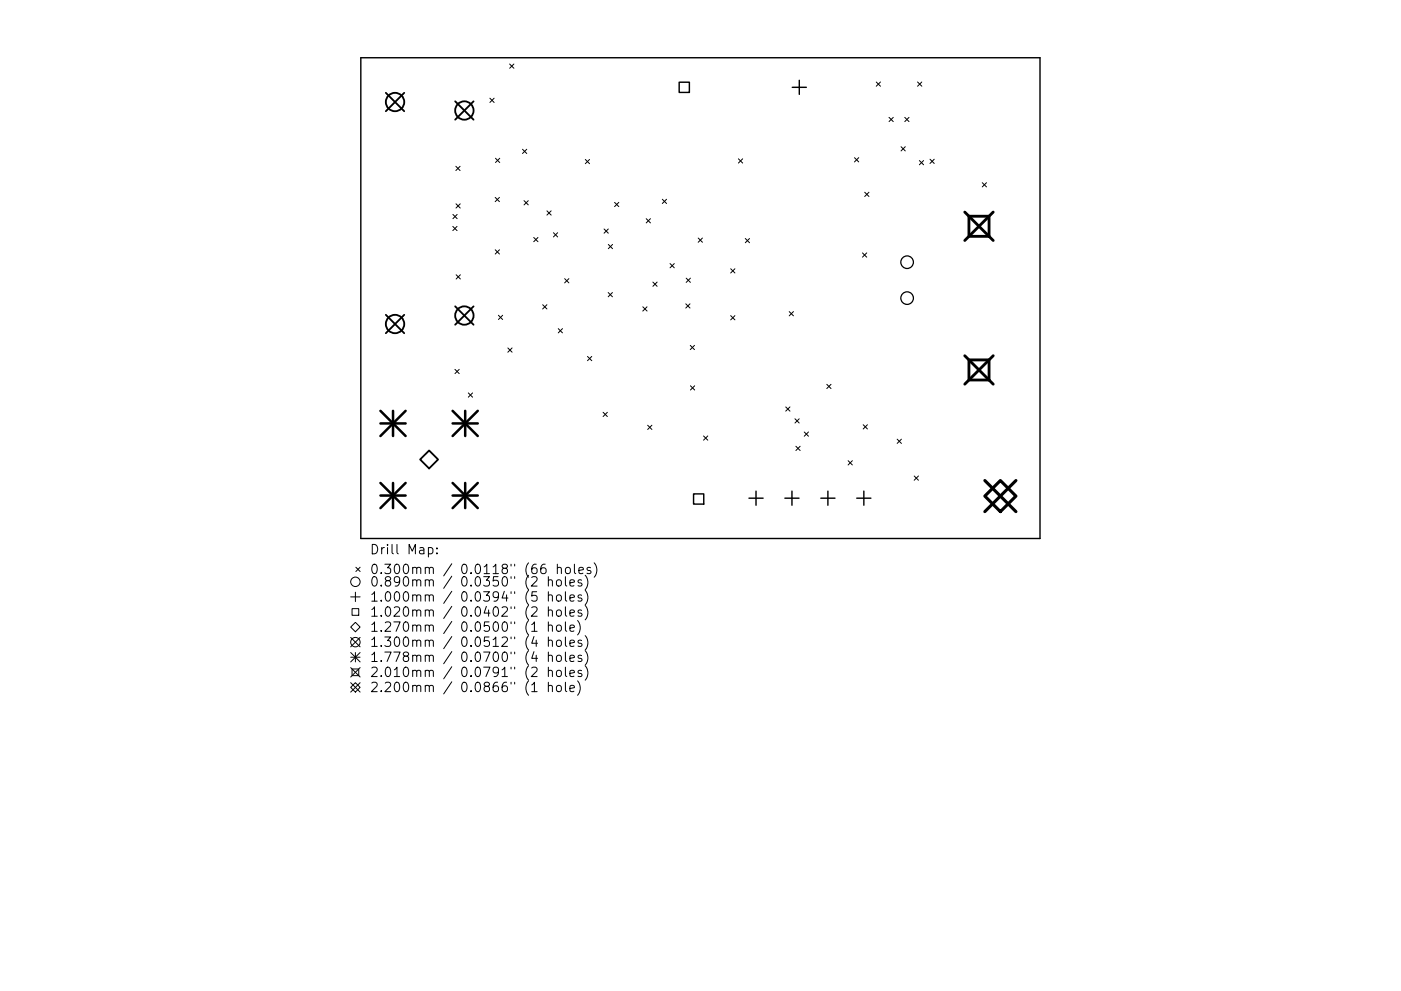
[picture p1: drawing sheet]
<svg xmlns="http://www.w3.org/2000/svg" width="297mm" height="210mm" viewBox="0 0 297 210" stroke-linecap="round" stroke-linejoin="round" font-family="sans-serif">
<defs><g id="words">
<g font-size="2.8">
<text x="78.4" y="117.6">Drill Map:</text>
<text x="78.4" y="121.8">0.300mm / 0.0118&quot; (66 holes)</text>
<text x="78.4" y="124.4">0.890mm / 0.0350&quot; (2 holes)</text>
<text x="78.4" y="127.6">1.000mm / 0.0394&quot; (5 holes)</text>
<text x="78.4" y="130.8">1.020mm / 0.0402&quot; (2 holes)</text>
<text x="78.4" y="134">1.270mm / 0.0500&quot; (1 hole)</text>
<text x="78.4" y="137.2">1.300mm / 0.0512&quot; (4 holes)</text>
<text x="78.4" y="140.4">1.778mm / 0.0700&quot; (4 holes)</text>
<text x="78.4" y="143.6">2.010mm / 0.0791&quot; (2 holes)</text>
<text x="78.4" y="146.8">2.200mm / 0.0866&quot; (1 hole)</text>
</g>
</g></defs>
<path d="M76.5 12.3h144v102h-144zM168 18.5h3M169.5 17v3M158.8 105.7h3M160.3 104.2v3M166.4 105.7h3M167.9 104.2v3M174 105.7h3M175.5 104.2v3M181.7 105.7h3M183.2 104.2v3" fill="none" stroke="#000" stroke-width=".3"/>
<g fill="none" stroke="#000" stroke-width=".21">
<path d="M108.1 13.6l.9 .9M109 13.6l-.9 .9M185.8 17.4l.9 .9M186.7 17.4l-.9 .9M194.5 17.4l.9 .9M195.4 17.4l-.9 .9M96.6 35.3l.9 .9M97.5 35.3l-.9 .9M103.9 20.8l.9 .9M104.8 20.8l-.9 .9M105.1 33.6l.9 .9M106 33.6l-.9 .9"/>
<path d="M110.8 31.7l.9 .9M111.7 31.7l-.9 .9M124.1 33.8l.9 .9M125 33.8l-.9 .9M156.6 33.7l.9 .9M157.5 33.7l-.9 .9M181.2 33.5l.9 .9M182.1 33.5l-.9 .9M188.5 24.9l.9 .9M189.4 24.9l-.9 .9M191 31.1l.9 .9M191.8 24.9l.9 .9"/>
<path d="M191.9 31.1l-.9 .9M192.7 24.9l-.9 .9M194.9 34.1l.9 .9M195.8 34.1l-.9 .9M197.2 33.8l.9 .9M198.1 33.8l-.9 .9M208.3 38.8l.9 .9M209.2 38.8l-.9 .9M96 48l.9 .9M96 45.5l.9 .9M96.7 43.2l.9 .9M96.7 58.3l.9 .9"/>
<path d="M96.9 48l-.9 .9M96.9 45.5l-.9 .9M97.6 43.2l-.9 .9M97.6 58.3l-.9 .9M105 41.9l.9 .9M105 53l.9 .9M105.9 41.9l-.9 .9M105.9 53l-.9 .9M111.1 42.6l.9 .9M112 42.6l-.9 .9M113.2 50.4l.9 .9M114.1 50.4l-.9 .9"/>
<path d="M116 44.7l.9 .9M116.9 44.7l-.9 .9M117.3 49.4l.9 .9M118.2 49.4l-.9 .9M119.7 59.1l.9 .9M120.6 59.1l-.9 .9M128.1 48.6l.9 .9M129 48.6l-.9 .9M129 51.9l.9 .9M129.9 51.9l-.9 .9M130.3 42.9l.9 .9M131.2 42.9l-.9 .9"/>
<path d="M137 46.4l.9 .9M137.9 46.4l-.9 .9M138.4 59.8l.9 .9M139.3 59.8l-.9 .9M140.4 42.3l.9 .9M141.3 42.3l-.9 .9M142.1 55.9l.9 .9M143 55.9l-.9 .9M145.5 59l.9 .9M146.4 59l-.9 .9M148 50.5l.9 .9M148.9 50.5l-.9 .9"/>
<path d="M154.9 57l.9 .9M155.8 57l-.9 .9M158 50.6l.9 .9M158.9 50.6l-.9 .9M182.9 53.7l.9 .9M183.3 40.8l.9 .9M183.8 53.7l-.9 .9M184.2 40.8l-.9 .9M96.5 78.4l.9 .9M97.4 78.4l-.9 .9M105.7 66.9l.9 .9M106.6 66.9l-.9 .9"/>
<path d="M107.7 73.8l.9 .9M108.6 73.8l-.9 .9M115.1 64.7l.9 .9M116 64.7l-.9 .9M118.4 69.7l.9 .9M119.3 69.7l-.9 .9M124.6 75.6l.9 .9M125.5 75.6l-.9 .9M128.9 62.1l.9 .9M129.8 62.1l-.9 .9M136.3 65.1l.9 .9M137.2 65.1l-.9 .9"/>
<path d="M145.4 64.5l.9 .9M146.3 64.5l-.9 .9M146.3 73.3l.9 .9M147.2 73.3l-.9 .9M154.9 67l.9 .9M155.8 67l-.9 .9M167.3 66.1l.9 .9M168.2 66.1l-.9 .9M99.3 83.4l.9 .9M100.2 83.4l-.9 .9M127.9 87.5l.9 .9M128.8 87.5l-.9 .9"/>
<path d="M137.3 90.2l.9 .9M138.2 90.2l-.9 .9M146.4 81.8l.9 .9M147.3 81.8l-.9 .9M149.2 92.5l.9 .9M150.1 92.5l-.9 .9M166.6 86.3l.9 .9M167.5 86.3l-.9 .9M168.5 88.9l.9 .9M168.7 94.7l.9 .9M169.4 88.9l-.9 .9M169.6 94.7l-.9 .9"/>
<path d="M170.5 91.7l.9 .9M171.4 91.7l-.9 .9M175.3 81.5l.9 .9M176.2 81.5l-.9 .9M179.8 97.7l.9 .9M180.7 97.7l-.9 .9M183 90.1l.9 .9M183.9 90.1l-.9 .9M190.2 93.2l.9 .9M191.1 93.2l-.9 .9M90.8 116.3l.6-.1 .4 .4v.5l-.2 .3h-.8M92.6 117.3v.2"/>
<path d="M92.6 116.3v.2M115.6 119.7a.79 .79 0 0 0-1 .9v.7l.2 .3 .6 .1 .3-.2 .1-.7-.2-.2-.6-.1-.4 .3M118.2 119.7v2M121.8 119.7v1.7l.3 .3M126 119.4a2.29 2.29 0 0 1 0 3.1M193.8 101l.9 .9M194.7 101l-.9 .9M74.4 133l1-1 1 1-1 1zM74.4 126.6h2M74.4 135.2l2 2M74.4 138.4l2 2M74.4 139.4h2"/>
<path d="M74.6 129.1h1.5v1.4h-1.5zM75.4 125.6v2M75.4 138.4v2M75.5 120.4l.9 .9M76.4 120.4l-.9 .9M76.4 135.2l-2 2M76.4 138.4l-2 2M112.7 132.5l.6-.6v2M112.7 133.9h1.2M116.3 123.2a.5 .5 0 0 1 .8 .1v1M116.3 126.4a.5 .5 0 0 1 .8 .1v1M116.3 129.6a.5 .5 0 0 1 .8 .1v1"/>
<path d="M116.3 132.8l.2-.2 .5 .1 .1 1.2M116.3 136a.5 .5 0 0 1 .8 .1v1M116.3 139.2a.5 .5 0 0 1 .8 .1v1M116.3 122.3v2M116.3 125.5v2M116.3 128.7v2M116.3 131.9v2M116.3 135.1v2M116.3 138.3v2M118.1 123.2a.54 .54 0 0 1 .5-.2 .54 .54 0 0 1 .4 .4v.6a.54 .54 0 0 1-.5 .4 .54 .54 0 0 1-.5-.4zM118.1 126.4a.54 .54 0 0 1 .5-.2 .54 .54 0 0 1 .4 .4v.6a.54 .54 0 0 1-.5 .4 .54 .54 0 0 1-.5-.4zM118.1 132.8l.3-.2a.54 .54 0 0 1 .6 .4v.6a.54 .54 0 0 1-.5 .4 .54 .54 0 0 1-.5-.4z"/>
<path d="M118.1 139.2a.54 .54 0 0 1 .5-.2 .54 .54 0 0 1 .4 .4v.6a.54 .54 0 0 1-.5 .4 .54 .54 0 0 1-.5-.4zM118.2 120.6l.3-.2 .4 .1 .1 1.2M118.2 129.5a.54 .54 0 0 1 .8 .3l-.1 .8-.5 .1-.4-.3v-.6zM118.2 135.9a.54 .54 0 0 1 .8 .3v.6a.54 .54 0 0 1-.5 .4 .54 .54 0 0 1-.5-.4v-.6zM119.9 122.3v1.8l.3 .2M119.9 125.5v1.8l.3 .2M119.9 128.7v1.8l.3 .2M119.9 131.9v1.8l.3 .2M119.9 135.1v1.8l.3 .2M119.9 138.3v1.8l.3 .2M120 120.6l.3-.2a.54 .54 0 0 1 .6 .4v.5a.54 .54 0 0 1-.5 .4 .54 .54 0 0 1-.5-.4zM120.8 123.7l1-.2-.1-.4-.6-.1-.3 .3 .1 1h.8"/>
<path d="M120.8 126.9l1-.2-.1-.4-.6-.1-.3 .3 .1 1h.8M120.8 130.1l1-.2-.1-.4-.6-.1-.3 .3 .1 .9h.8M120.8 133.3l1-.2-.1-.4-.6-.1-.3 .3 .1 1h.8M120.8 136.5l1-.2-.1-.4-.6-.1-.3 .3 .1 .9h.8M120.8 139.7l1-.2-.1-.4-.6-.1-.3 .3 .1 1h.8M122.5 131.7a2.29 2.29 0 0 1 0 3M122.7 121l1-.2-.1-.3-.6-.1-.3 .3 .1 .9h.8M123.3 123.1l-.5-.1-.3 .3 .1 .3 .7 .2v.5h-.8M123.3 126.3l-.5-.1-.3 .3 .1 .3 .7 .2v.5h-.8M123.3 129.5l-.5-.1-.3 .3 .1 .3 .7 .2v.4h-.8M123.3 135.9l-.5-.1-.3 .3 .1 .3 .7 .2v.4h-.8M123.3 139.1l-.5-.1-.3 .3 .1 .3 .7 .2v.5h-.8"/>
<path d="M124.1 122.1a2.29 2.29 0 0 1 0 3M124.1 125.3a2.29 2.29 0 0 1 0 3M124.1 128.5a2.29 2.29 0 0 1 0 3M124.1 134.9a2.29 2.29 0 0 1 0 3M124.1 138.1a2.29 2.29 0 0 1 0 3M125.2 120.5l-.5-.1-.2 .3v.2l.7 .2v.5h-.7M74.4 145.8l1-1 1 1-1 1zM74.4 141.6l2 2M74.4 144.8l2 2M74.6 141.9h1.5v1.4h-1.5zM76.4 141.6l-2 2M76.4 144.8l-2 2"/>
<path d="M112.7 145.3l.6-.6v2M112.7 146.7h1.2M116.3 142.4a.5 .5 0 0 1 .8 .1v1M116.3 145.6a.5 .5 0 0 1 .8 .1v1M116.3 141.5v2M116.3 144.7v2M118.1 142.4a.54 .54 0 0 1 .5-.2 .54 .54 0 0 1 .4 .4v.6a.54 .54 0 0 1-.5 .4 .54 .54 0 0 1-.5-.4zM118.1 145.6a.54 .54 0 0 1 .5-.2 .54 .54 0 0 1 .4 .4v.6a.54 .54 0 0 1-.5 .4 .54 .54 0 0 1-.5-.4zM119.9 141.5v1.8l.3 .2M119.9 144.7v1.8l.3 .2M120.8 142.9l1-.2-.1-.4-.6-.1-.3 .3 .1 .9h.8M120.8 146.1l1-.2-.1-.4-.6-.1-.3 .3 .1 1h.8"/>
<path d="M122.5 144.5a2.29 2.29 0 0 1 0 3M123.3 142.3l-.5-.1-.3 .3 .1 .3 .7 .2v.4h-.8M124.1 141.3a2.29 2.29 0 0 1 0 3"/>
<circle cx="75.4" cy="123.4" r="1"/>
<circle cx="75.4" cy="136.2" r="1"/>
</g>
<g fill="none" stroke="#000" stroke-width=".27">
<circle cx="192.3" cy="55.6" r="1.33"/>
<circle cx="192.3" cy="63.3" r="1.33"/>
</g>
<path d="M144 17.4h2.2v2.2h-2.2zM147 104.8h2.2v2.2h-2.2z" fill="none" stroke="#000" stroke-width=".31"/>
<path d="M89.1 97.5l1.9-1.9 1.9 1.9-1.9 1.9z" fill="none" stroke="#000" stroke-width=".38"/>
<g fill="none" stroke="#000" stroke-width=".39">
<path d="M81.8 19.7l3.9 3.9M85.7 19.7l-3.9 3.9M96.5 21.5l3.9 3.9M100.4 21.5l-3.9 3.9M81.8 66.8l3.9 3.9M85.7 66.8l-3.9 3.9M96.5 65l3.9 3.9M100.4 65l-3.9 3.9"/>
<circle cx="83.8" cy="21.6" r="1.95"/>
<circle cx="98.5" cy="23.4" r="1.95"/>
<circle cx="83.8" cy="68.7" r="1.95"/>
<circle cx="98.5" cy="66.9" r="1.95"/>
</g>
<g fill="none" stroke="#000" stroke-width=".53">
<path d="M80.7 87.2l5.3 5.3M80.7 89.8h5.3M83.3 87.2v5.3M86 87.2l-5.3 5.3M96 89.8h5.3M96 87.2l5.3 5.3M98.6 87.2v5.3M101.3 87.2l-5.3 5.3M80.7 102.5l5.3 5.3M80.7 105.1h5.3M83.3 102.5v5.3M86 102.5l-5.3 5.3"/>
<path d="M96 105.1h5.3M96 102.5l5.3 5.3M98.6 102.5v5.3M101.3 102.5l-5.3 5.3"/>
</g>
<path d="M204.6 45l6 6M205.4 45.9h4.3v4.2h-4.3zM210.6 45l-6 6M204.6 75.5l6 6M205.4 76.4h4.3v4.2h-4.3zM210.6 75.5l-6 6" fill="none" stroke="#000" stroke-width=".6"/>
<path d="M208.8 102l6.6 6.6M212.1 102l3.3 3.3-3.3 3.3-3.3-3.3zM215.4 102l-6.6 6.6" fill="none" stroke="#000" stroke-width=".66"/>
<use href="#words"/>
</svg>
